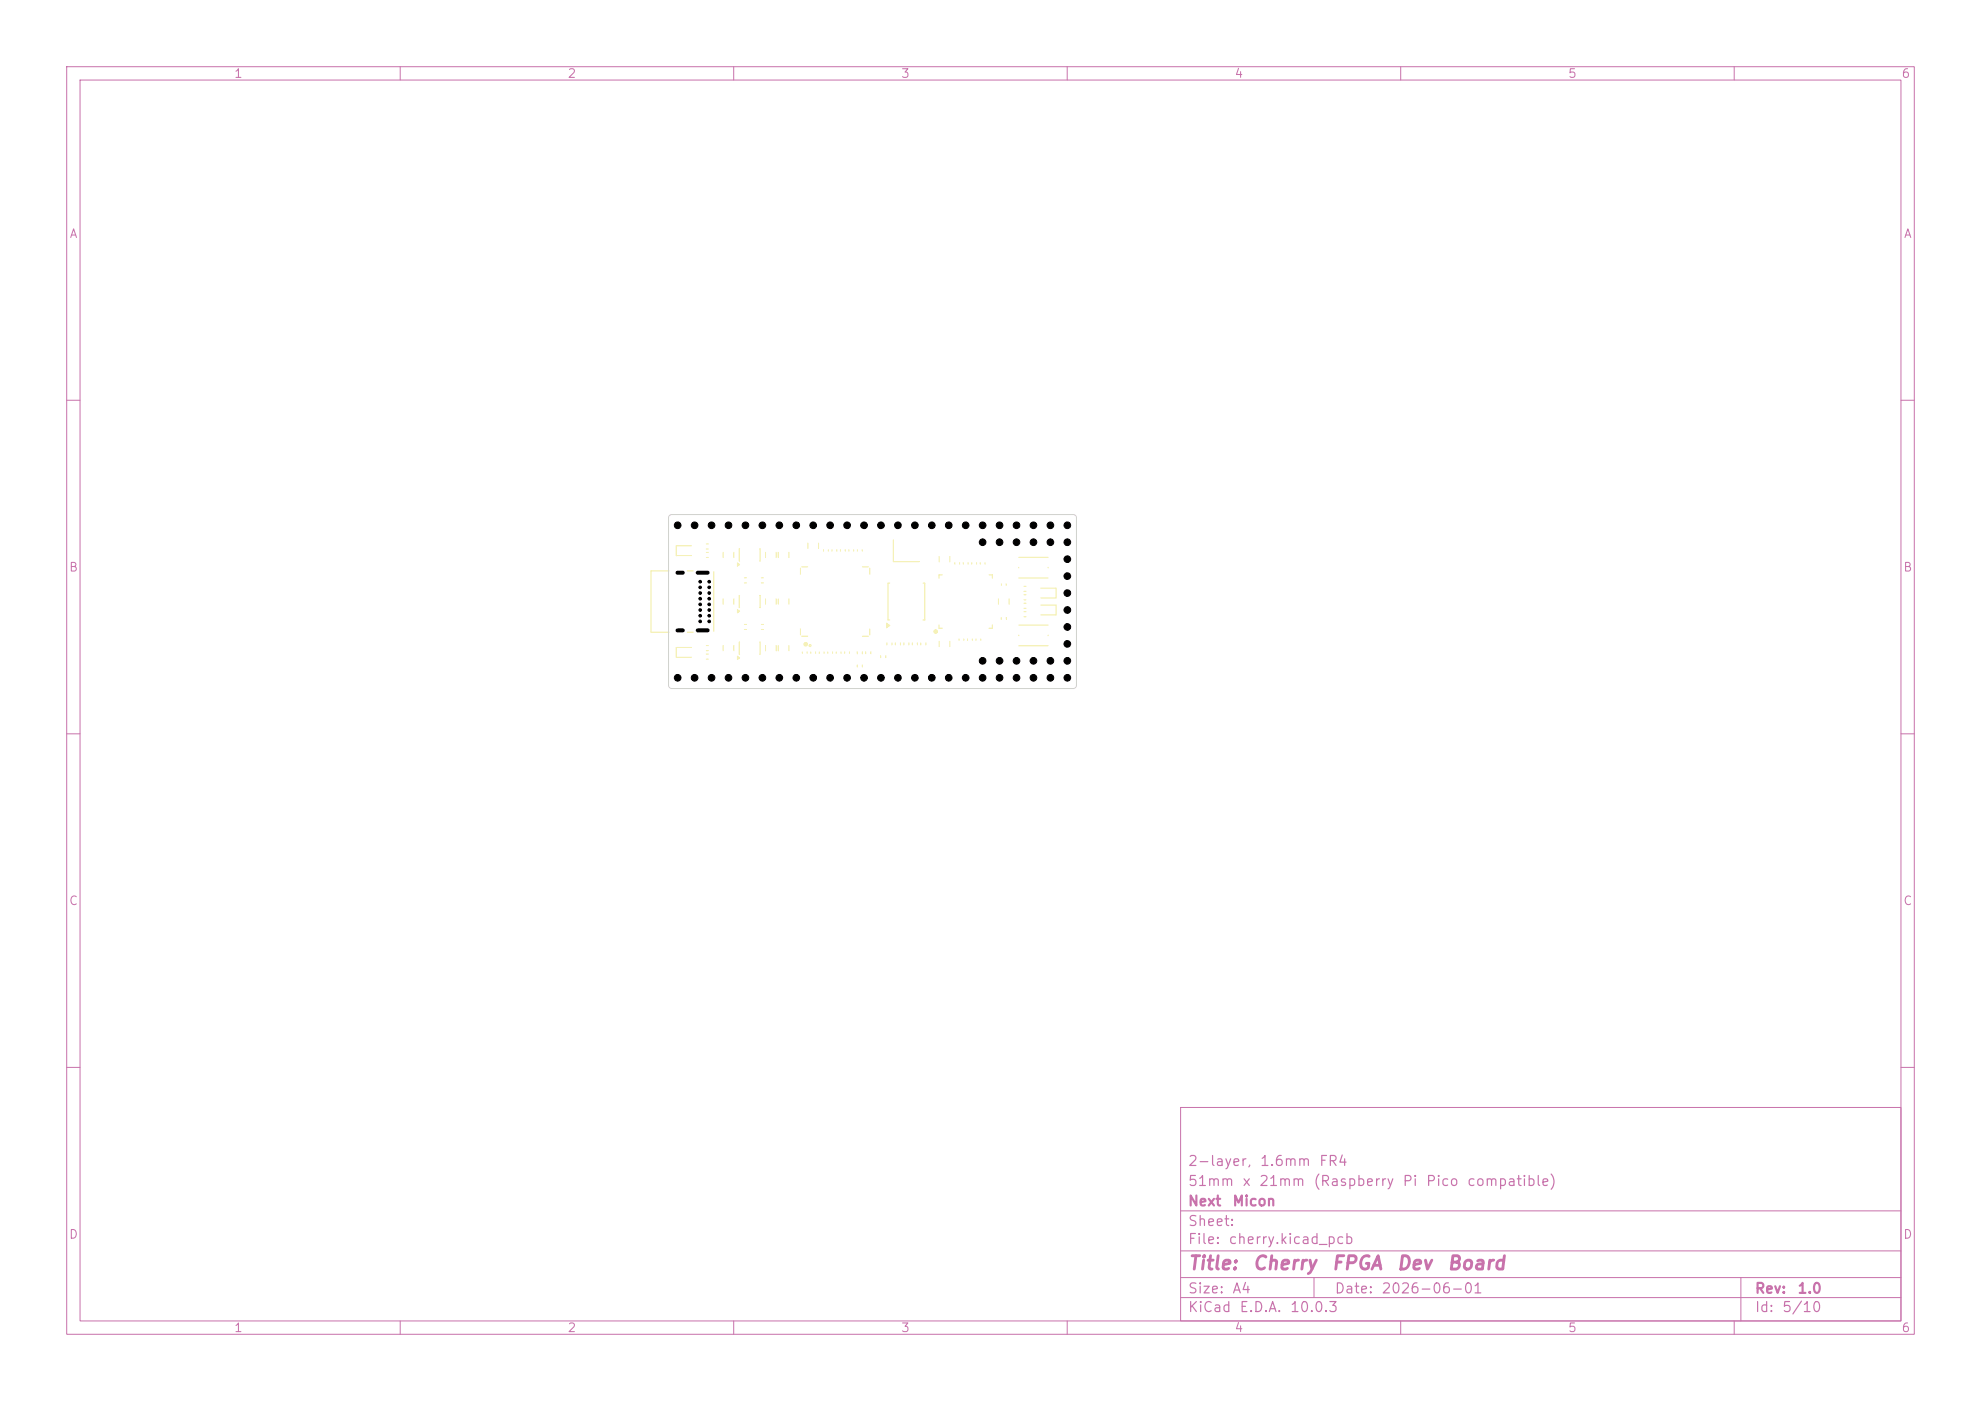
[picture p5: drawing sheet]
<svg xmlns="http://www.w3.org/2000/svg" width="297mm" height="210mm" viewBox="0 0 297 210" stroke-linecap="round" stroke-linejoin="round" font-family="sans-serif">
<defs><g id="words">
<g font-size="2" fill="#c872ab">
<text x="178" y="190.8">Title:</text>
<text x="187.7" y="190.8">Cherry</text>
<text x="199.5" y="190.8">FPGA</text>
<text x="209.3" y="190.8">Dev</text>
<text x="216.8" y="190.8">Board</text>
</g>
<g font-size="1.5" fill="#c872ab">
<text x="178" y="178.2">51mm</text>
<text x="178" y="175.2">2-layer,</text>
<text x="186.2" y="178.2">x</text>
<text x="188.7" y="178.2">21mm</text>
<text x="188.8" y="175.2">1.6mm</text>
<text x="196.8" y="178.2">(Raspberry</text>
<text x="197.7" y="175.2">FR4</text>
<text x="210.2" y="178.2">Pi</text>
<text x="213.7" y="178.2">Pico</text>
<text x="219.8" y="178.2">compatible)</text>
<text x="178" y="184.2">Sheet:</text>
<text x="178" y="181.2">Next</text>
<text x="184.7" y="181.2">Micon</text>
<text x="178" y="186.9">File:</text>
<text x="184.1" y="186.9">cherry.kicad_pcb</text>
<text x="178" y="197.1">KiCad</text>
<text x="178" y="194.3">Size:</text>
<text x="184.7" y="194.3">A4</text>
<text x="185.7" y="197.1">E.D.A.</text>
<text x="193.3" y="197.1">10.0.3</text>
<text x="200" y="194.3">Date:</text>
<text x="207" y="194.3">2026-06-01</text>
<text x="263" y="194.3">Rev:</text>
<text x="263" y="197.1">Id:</text>
<text x="267.1" y="197.1">5/10</text>
<text x="269.4" y="194.3">1.0</text>
</g>
<g font-size="1.3" fill="#c872ab">
<text x="35" y="12">1</text>
<text x="85" y="12">2</text>
<text x="135" y="12">3</text>
<text x="185" y="12">4</text>
<text x="235" y="12">5</text>
<text x="285" y="12">6</text>
<text x="10.3" y="36">A</text>
<text x="285.4" y="36">A</text>
<text x="10.3" y="86">B</text>
<text x="285.3" y="86">B</text>
<text x="10.3" y="136">C</text>
<text x="285.3" y="136">C</text>
<text x="10.3" y="186">D</text>
<text x="285.3" y="186">D</text>
<text x="35" y="200">1</text>
<text x="85" y="200">2</text>
<text x="135" y="200">3</text>
<text x="185" y="200">4</text>
<text x="235" y="200">5</text>
<text x="285" y="200">6</text>
</g>
</g></defs>
<g fill="none" stroke="#c872ab" stroke-width=".15">
<path d="M10 10h277v190h-277zM12 12h273v186h-273zM60 10v2M110 10v2M160 10v2M210 10v2M260 10v2M10 60h2M285 60h2M10 110h2M285 110h2M10 160h2"/>
<path d="M177 166h108v32h-108zM285 160h2M60 198v2M110 198v2M160 198v2M177 194.5h108M177 191.5h108M177 187.5h108M177 181.5h108M197 191.5v3M210 198v2M260 198v2"/>
<path d="M261 191.5v6.5"/>
</g>
<g fill="none" stroke="#f2eda1" stroke-width=".15">
<path d="M100.3 85.6h-2.7v9.2h2.7M103 85.6h.9M103 94.8h.9M103.7 97.1h-2.3v1.4h2.3M107 85.7v8.9M108.4 96.8v.8M110 96.8v.8M111.6 93.6h.3M111.6 94.4h.3M114.1 93.6h.4M114.1 94.4h.4M114.8 82.8v.8"/>
<path d="M116.4 82.8v.8M120.3 97.7v.2M121 97.7v.2M125.4 97.7v.2M126.1 97.7v.2M126.6 97.7v.2M127.4 97.7v.2M129.8 97.7v.3M130.6 97.7v.3M132.9 93.4l.5 .4-.5 .3zM133 96.4v.3M133.4 87.4h-.3v5.5h.3"/>
<path d="M133.7 96.4v.3M138.4 87.4h.2v5.5h-.2M150.1 92.6v.3M150.9 92.6v.3"/>
</g>
<path d="M132.9 93.4l.5 .4-.5 .3z" fill="#f2eda1"/>
<g fill="none" stroke="#f2eda1" stroke-width=".15">
<path d="M110.6 84.4l.3 .2-.3 .3zM110.9 82.3v1.8M113.9 82.3v1.8M116.7 82.8v.8M116.7 89.8v.8M118.3 82.8v.8M118.3 89.8v.8M127.3 82.4v.2M128 82.4v.2M132 98.3v.3M132.8 98.3v.3M144.4 84.3v.3"/>
<path d="M145.1 84.3v.3M149.7 89.8v.8M151.3 89.8v.8"/>
</g>
<path d="M110.6 84.4l.3 .2-.3 .3z" fill="#f2eda1"/>
<g fill="none" stroke="#f2eda1" stroke-width=".15">
<path d="M103.7 81.8h-2.3v1.5h2.3M105.9 98h.3M105.9 98.8h.3M108.4 82.8v.8M110 82.8v.8M110.6 91.4l.3 .2-.3 .3zM110.9 89.3v1.8M113.9 89.3v1.8M121.6 97.7v.2M122.3 97.7v.2M123.5 82.4v.2M124.1 97.7v.2"/>
<path d="M124.2 82.4v.2M124.8 97.7v.2M126 82.4v.2M126.7 82.4v.2M128.5 97.7v.3M128.5 99.7v.3M129.3 97.7v.3M129.3 99.7v.3M133.9 80.9v3.3h3.9M134.2 96.4v.3M135 96.4v.3M136.8 96.4v.3"/>
<path d="M137.5 96.4v.3M140.8 93.7v.5h.5M140.8 83.4v.8M141.3 86.2h-.5v.5M142.4 83.4v.8M143.2 84.3v.3M143.9 84.3v.3M145.1 95.8v.2M145.7 84.3v.3M145.8 95.8v.2M146.4 84.3v.3M147 84.3v.3"/>
<path d="M147.7 84.3v.3M148.3 86.2h.5v.5M148.8 93.7v.5h-.5M153.5 90.4h.3M153.5 91.2h.3M153.5 87.9h.3M153.5 88.6h.3M156 88.2h2.3v1.4h-2.3"/>
</g>
<circle cx="140.3" cy="94.7" r=".26" fill="#f2eda1" stroke="#f2eda1" stroke-width=".15"/>
<path d="M110.6 91.4l.3 .2-.3 .3z" fill="#f2eda1"/>
<path d="M110.6 98.4l.3 .2-.3 .2zM110.9 96.2v1.9M113.9 96.2v1.9M114.1 86.6h.4M114.1 87.4h.4M124.7 82.4v.2M125.5 82.4v.2" fill="none" stroke="#f2eda1" stroke-width=".15"/>
<path d="M110.6 98.4l.3 .2-.3 .2z" fill="#f2eda1"/>
<g fill="none" stroke="#f2eda1" stroke-width=".15">
<path d="M105.9 82.8h.3M105.9 83.6h.3M105.9 81.5h.3M105.9 82.3h.3M105.9 96.8h.3M105.9 97.5h.3M108.4 89.8v.8M110 89.8v.8M111.6 86.6h.3M111.6 87.4h.3M114.8 89.8v.8M114.8 96.8v.8"/>
<path d="M116.4 89.8v.8M116.4 96.8v.8M116.7 96.8v.8M118.3 96.8v.8M120 85.2v.9M120 94.3v.9M120.2 95.4h.9M120.2 85h.9M121.1 81.4v.8M122.7 81.4v.8M122.8 97.7v.2M123.5 97.7v.2"/>
<path d="M128.5 82.4v.2M129.3 82.4v.2M129.3 95.4h.9M129.3 85h.9M130.4 85.2v.9M130.4 94.3v.9M135.5 96.4v.3M136.3 96.4v.3M138 96.4v.3M138.8 96.4v.3M140.8 96.1v.8M142.4 96.1v.8"/>
<path d="M143.8 95.8v.2M144.5 95.8v.2M146.3 95.8v.2M147 95.8v.2M150.1 87.5v.2M150.9 87.5v.2M152.7 85v.1M152.7 95.2v.1M152.7 86.6h4.4M152.7 83.5h4.4M152.7 96.8h4.4M152.7 93.7h4.4"/>
<path d="M153.5 91.7h.3M153.5 92.5h.3M153.5 89.2h.3M153.5 89.9h.3M156 90.7h2.3v1.5h-2.3M157.1 85v.1M157.1 95.2v.1"/>
<circle cx="121.4" cy="96.8" r=".15"/>
</g>
<circle cx="120.8" cy="96.6" r=".26" fill="#f2eda1" stroke="#f2eda1" stroke-width=".15"/>
<path d="M100.4 77.3l.3-.2h60.2a.5 .5 0 0 1 .5 .5v25.1a.5 .5 0 0 1-.5 .5h-60.2a.5 .5 0 0 1-.5-.5v-25.1z" fill="none" stroke="#d0d2cd" stroke-width=".15"/>
<g fill="#000" stroke="#000" stroke-width=".15">
<circle cx="101.6" cy="78.7" r=".5"/>
<circle cx="104.1" cy="78.7" r=".5"/>
<circle cx="106.7" cy="78.7" r=".5"/>
<circle cx="109.2" cy="78.7" r=".5"/>
<circle cx="111.8" cy="78.7" r=".5"/>
<circle cx="114.3" cy="78.7" r=".5"/>
<circle cx="116.8" cy="78.7" r=".5"/>
<circle cx="119.4" cy="78.7" r=".5"/>
<circle cx="121.9" cy="78.7" r=".5"/>
<circle cx="124.5" cy="78.7" r=".5"/>
<circle cx="127" cy="78.7" r=".5"/>
<circle cx="129.5" cy="78.7" r=".5"/>
<circle cx="132.1" cy="78.7" r=".5"/>
<circle cx="134.6" cy="78.7" r=".5"/>
<circle cx="137.2" cy="78.7" r=".5"/>
<circle cx="139.7" cy="78.7" r=".5"/>
<circle cx="142.2" cy="78.7" r=".5"/>
<circle cx="144.8" cy="78.7" r=".5"/>
<circle cx="147.3" cy="78.7" r=".5"/>
<circle cx="149.9" cy="78.7" r=".5"/>
<circle cx="152.4" cy="78.7" r=".5"/>
<circle cx="154.9" cy="78.7" r=".5"/>
<circle cx="157.5" cy="78.7" r=".5"/>
<circle cx="160" cy="78.7" r=".5"/>
<circle cx="105" cy="88.9" r=".2"/>
<circle cx="105" cy="87.2" r=".2"/>
<circle cx="105" cy="90.6" r=".2"/>
<circle cx="105" cy="92.3" r=".2"/>
<circle cx="105" cy="88" r=".2"/>
<circle cx="105" cy="91.4" r=".2"/>
<circle cx="105" cy="93.1" r=".2"/>
<circle cx="105" cy="89.7" r=".2"/>
<circle cx="106.3" cy="88.9" r=".2"/>
<circle cx="106.3" cy="87.2" r=".2"/>
<circle cx="106.3" cy="90.6" r=".2"/>
<circle cx="106.3" cy="92.3" r=".2"/>
<circle cx="106.3" cy="88" r=".2"/>
<circle cx="106.3" cy="91.4" r=".2"/>
<circle cx="106.3" cy="93.1" r=".2"/>
<circle cx="106.3" cy="89.7" r=".2"/>
<circle cx="147.3" cy="99.1" r=".5"/>
<circle cx="147.3" cy="81.3" r=".5"/>
<circle cx="149.9" cy="81.3" r=".5"/>
<circle cx="149.9" cy="99.1" r=".5"/>
<circle cx="152.4" cy="99.1" r=".5"/>
<circle cx="152.4" cy="81.3" r=".5"/>
<circle cx="154.9" cy="81.3" r=".5"/>
<circle cx="154.9" cy="99.1" r=".5"/>
<circle cx="157.5" cy="99.1" r=".5"/>
<circle cx="157.5" cy="81.3" r=".5"/>
<circle cx="160" cy="91.4" r=".5"/>
<circle cx="160" cy="83.8" r=".5"/>
<circle cx="160" cy="94" r=".5"/>
<circle cx="160" cy="86.4" r=".5"/>
<circle cx="160" cy="96.5" r=".5"/>
<circle cx="160" cy="88.9" r=".5"/>
<circle cx="160" cy="99.1" r=".5"/>
<circle cx="160" cy="81.3" r=".5"/>
<circle cx="101.6" cy="101.6" r=".5"/>
<circle cx="104.1" cy="101.6" r=".5"/>
<circle cx="106.7" cy="101.6" r=".5"/>
<circle cx="109.2" cy="101.6" r=".5"/>
<circle cx="111.8" cy="101.6" r=".5"/>
<circle cx="114.3" cy="101.6" r=".5"/>
<circle cx="116.8" cy="101.6" r=".5"/>
<circle cx="119.4" cy="101.6" r=".5"/>
<circle cx="121.9" cy="101.6" r=".5"/>
<circle cx="124.5" cy="101.6" r=".5"/>
<circle cx="127" cy="101.6" r=".5"/>
<circle cx="129.5" cy="101.6" r=".5"/>
<circle cx="132.1" cy="101.6" r=".5"/>
<circle cx="134.6" cy="101.6" r=".5"/>
<circle cx="137.2" cy="101.6" r=".5"/>
<circle cx="139.7" cy="101.6" r=".5"/>
<circle cx="142.2" cy="101.6" r=".5"/>
<circle cx="144.8" cy="101.6" r=".5"/>
<circle cx="147.3" cy="101.6" r=".5"/>
<circle cx="149.9" cy="101.6" r=".5"/>
<circle cx="152.4" cy="101.6" r=".5"/>
<circle cx="154.9" cy="101.6" r=".5"/>
<circle cx="157.5" cy="101.6" r=".5"/>
<circle cx="160" cy="101.6" r=".5"/>
</g>
<path d="M101.6 85.8h.8M101.6 94.5h.8M104.6 85.8h1.5M104.6 94.5h1.5" fill="none" stroke="#000" stroke-width=".6"/>
<use href="#words"/>
</svg>
